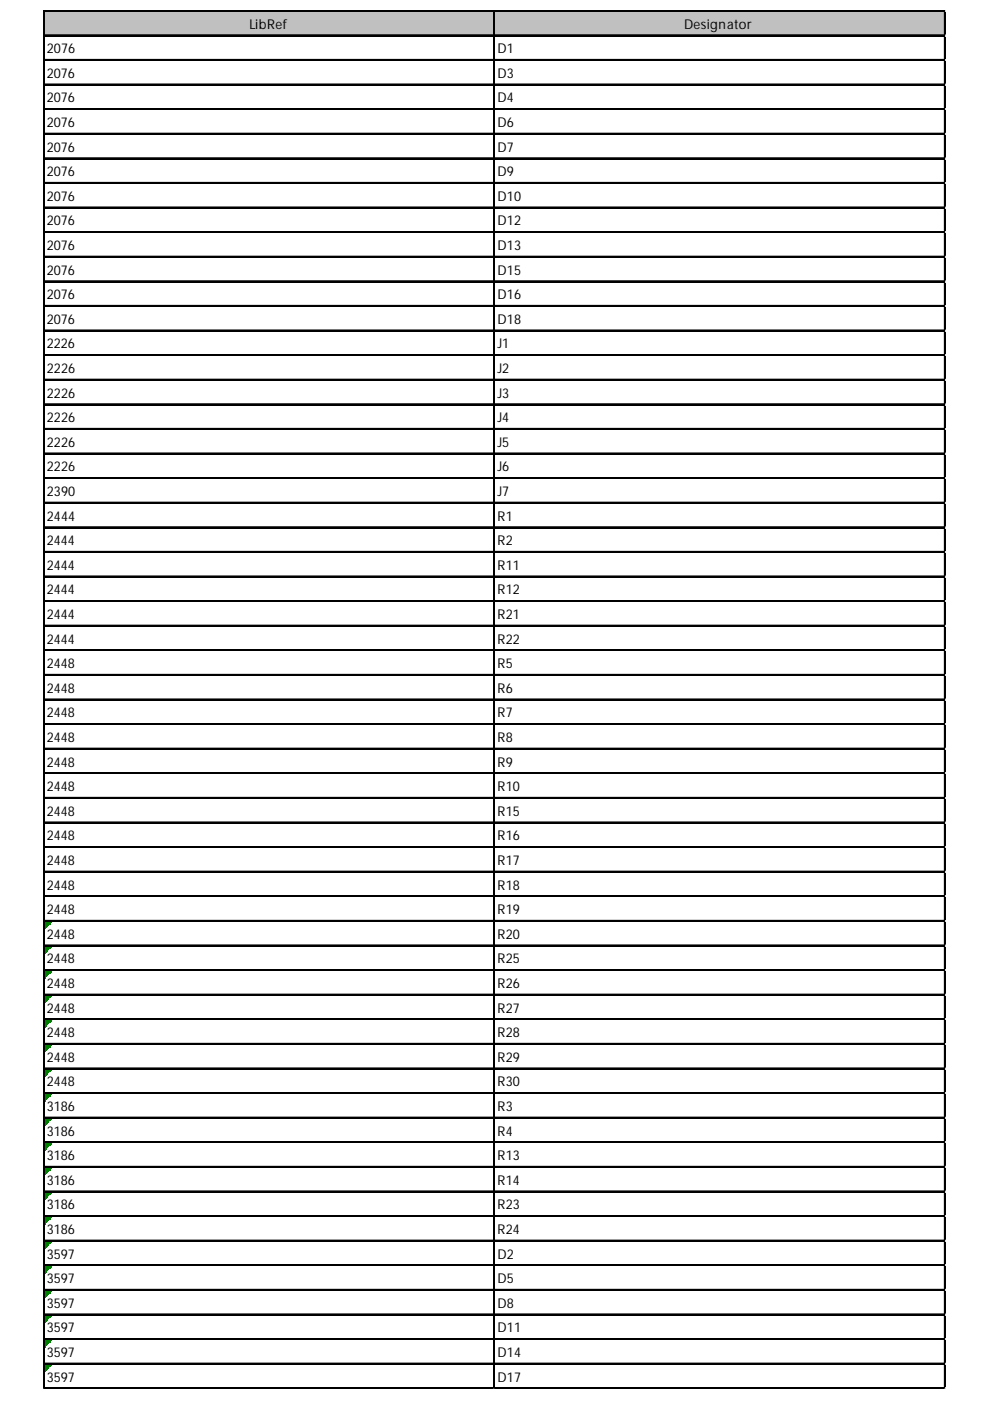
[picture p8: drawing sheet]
<svg xmlns="http://www.w3.org/2000/svg" width="210mm" height="297mm" viewBox="0 0 210 297" stroke-linecap="round" stroke-linejoin="round" font-family="sans-serif">
<defs><g id="words">
<g font-size="2.9">
<text x="9.9" y="11.3">2076</text>
<text x="52.9" y="6.1">LibRef</text>
<text x="105.5" y="11.3">D1</text>
<text x="145" y="6.1">Designator</text>
<text x="9.9" y="16.5">2076</text>
<text x="105.5" y="16.5">D3</text>
<text x="9.9" y="21.7">2076</text>
<text x="105.5" y="21.7">D4</text>
<text x="9.9" y="26.9">2076</text>
<text x="105.5" y="26.9">D6</text>
<text x="9.9" y="32.1">2076</text>
<text x="105.5" y="32.1">D7</text>
<text x="9.9" y="37.4">2076</text>
<text x="105.5" y="37.4">D9</text>
<text x="9.9" y="42.6">2076</text>
<text x="9.9" y="47.8">2076</text>
<text x="105.5" y="42.6">D10</text>
<text x="105.5" y="47.8">D12</text>
<text x="9.9" y="53">2076</text>
<text x="105.5" y="53">D13</text>
<text x="9.9" y="58.2">2076</text>
<text x="105.5" y="58.2">D15</text>
<text x="9.9" y="63.4">2076</text>
<text x="105.5" y="63.4">D16</text>
<text x="9.9" y="68.7">2076</text>
<text x="105.5" y="68.7">D18</text>
<text x="9.9" y="73.9">2226</text>
<text x="105.5" y="73.9">J1</text>
<text x="9.9" y="79.1">2226</text>
<text x="105.5" y="79.1">J2</text>
<text x="9.9" y="84.3">2226</text>
<text x="9.9" y="89.5">2226</text>
<text x="105.5" y="84.3">J3</text>
<text x="105.5" y="89.5">J4</text>
<text x="9.9" y="94.7">2226</text>
<text x="105.5" y="94.7">J5</text>
<text x="9.9" y="99.9">2226</text>
<text x="105.5" y="99.9">J6</text>
<text x="9.9" y="105.2">2390</text>
<text x="105.5" y="105.2">J7</text>
<text x="9.9" y="110.4">2444</text>
<text x="105.5" y="110.4">R1</text>
<text x="9.9" y="115.6">2444</text>
<text x="105.5" y="115.6">R2</text>
<text x="9.9" y="120.8">2444</text>
<text x="105.5" y="120.8">R11</text>
<text x="9.9" y="126">2444</text>
<text x="9.9" y="131.2">2444</text>
<text x="105.5" y="126">R12</text>
<text x="105.5" y="131.2">R21</text>
<text x="9.9" y="136.4">2444</text>
<text x="105.5" y="136.4">R22</text>
<text x="9.9" y="141.7">2448</text>
<text x="105.5" y="141.7">R5</text>
<text x="9.9" y="146.9">2448</text>
<text x="105.5" y="146.9">R6</text>
<text x="9.9" y="152.1">2448</text>
<text x="105.5" y="152.1">R7</text>
<text x="9.9" y="157.3">2448</text>
<text x="105.5" y="157.3">R8</text>
<text x="9.9" y="162.5">2448</text>
<text x="9.9" y="167.7">2448</text>
<text x="105.5" y="162.5">R9</text>
<text x="105.5" y="167.7">R10</text>
<text x="9.9" y="173">2448</text>
<text x="105.5" y="173">R15</text>
<text x="9.9" y="178.2">2448</text>
<text x="105.5" y="178.2">R16</text>
<text x="9.9" y="183.4">2448</text>
<text x="105.5" y="183.4">R17</text>
<text x="9.9" y="188.6">2448</text>
<text x="105.5" y="188.6">R18</text>
<text x="9.9" y="193.8">2448</text>
<text x="105.5" y="193.8">R19</text>
<text x="9.9" y="199">2448</text>
<text x="105.5" y="199">R20</text>
<text x="9.9" y="204.2">2448</text>
<text x="9.9" y="209.5">2448</text>
<text x="105.5" y="204.2">R25</text>
<text x="105.5" y="209.5">R26</text>
<text x="9.9" y="214.7">2448</text>
<text x="105.5" y="214.7">R27</text>
<text x="9.9" y="219.9">2448</text>
<text x="105.5" y="219.9">R28</text>
<text x="9.9" y="225.1">2448</text>
<text x="105.5" y="225.1">R29</text>
<text x="9.9" y="230.3">2448</text>
<text x="105.5" y="230.3">R30</text>
<text x="9.9" y="235.5">3186</text>
<text x="105.5" y="235.5">R3</text>
<text x="9.9" y="240.8">3186</text>
<text x="9.9" y="246">3186</text>
<text x="105.5" y="240.8">R4</text>
<text x="105.5" y="246">R13</text>
<text x="9.9" y="251.2">3186</text>
<text x="105.5" y="251.2">R14</text>
<text x="9.9" y="256.4">3186</text>
<text x="105.5" y="256.4">R23</text>
<text x="9.9" y="261.6">3186</text>
<text x="105.5" y="261.6">R24</text>
<text x="9.9" y="266.8">3597</text>
<text x="105.5" y="266.8">D2</text>
<text x="9.9" y="272">3597</text>
<text x="105.5" y="272">D5</text>
<text x="9.9" y="277.3">3597</text>
<text x="105.5" y="277.3">D8</text>
<text x="9.9" y="282.5">3597</text>
<text x="9.9" y="287.7">3597</text>
<text x="105.5" y="282.5">D11</text>
<text x="105.5" y="287.7">D14</text>
<text x="9.9" y="292.9">3597</text>
<text x="105.5" y="292.9">D17</text>
</g>
</g></defs>
<path d="M9.3 2.4h191.2v5.3h-191.2z" fill="#c0c0c0"/>
<path d="M9.4 195.4h1.5" fill="none" stroke="#008000" stroke-width=".26"/>
<path d="M9.4 195.4h1.5v.3h-1.5z" fill="#008000"/>
<path d="M9.4 195.7h1.3" fill="none" stroke="#008000" stroke-width=".26"/>
<path d="M9.4 195.7h1.3v.2h-1.3z" fill="#008000"/>
<path d="M9.4 195.9h1" fill="none" stroke="#008000" stroke-width=".26"/>
<path d="M9.4 195.9h1v.3h-1z" fill="#008000"/>
<path d="M9.4 196.2h.8" fill="none" stroke="#008000" stroke-width=".26"/>
<path d="M9.4 196.2h.8v.3h-.8z" fill="#008000"/>
<path d="M9.4 196.5h.5" fill="none" stroke="#008000" stroke-width=".26"/>
<path d="M9.4 196.5h.5v.2h-.5z" fill="#008000"/>
<path d="M9.4 196.7h.2" fill="none" stroke="#008000" stroke-width=".26"/>
<path d="M9.4 196.7h.2v.3h-.2z" fill="#008000"/>
<path d="M9.4 200.6h1.5" fill="none" stroke="#008000" stroke-width=".26"/>
<path d="M9.4 200.6h1.5v.3h-1.5z" fill="#008000"/>
<path d="M9.4 200.9h1.3" fill="none" stroke="#008000" stroke-width=".26"/>
<path d="M9.4 200.9h1.3v.3h-1.3z" fill="#008000"/>
<path d="M9.4 201.2h1" fill="none" stroke="#008000" stroke-width=".26"/>
<path d="M9.4 201.2h1v.2h-1z" fill="#008000"/>
<path d="M9.4 201.4h.8" fill="none" stroke="#008000" stroke-width=".26"/>
<path d="M9.4 201.4h.8v.3h-.8z" fill="#008000"/>
<path d="M9.4 201.7h.5" fill="none" stroke="#008000" stroke-width=".26"/>
<path d="M9.4 201.7h.5v.2h-.5z" fill="#008000"/>
<path d="M9.4 201.9h.2" fill="none" stroke="#008000" stroke-width=".26"/>
<path d="M9.4 201.9h.2v.3h-.2z" fill="#008000"/>
<path d="M9.4 205.8h1.5" fill="none" stroke="#008000" stroke-width=".26"/>
<path d="M9.4 205.8h1.5v.3h-1.5z" fill="#008000"/>
<path d="M9.4 206.1h1.3" fill="none" stroke="#008000" stroke-width=".26"/>
<path d="M9.4 206.1h1.3v.3h-1.3z" fill="#008000"/>
<path d="M9.4 206.4h1" fill="none" stroke="#008000" stroke-width=".26"/>
<path d="M9.4 206.4h1v.2h-1z" fill="#008000"/>
<path d="M9.4 206.6h.8" fill="none" stroke="#008000" stroke-width=".26"/>
<path d="M9.4 206.6h.8v.3h-.8z" fill="#008000"/>
<path d="M9.4 206.9h.5" fill="none" stroke="#008000" stroke-width=".26"/>
<path d="M9.4 206.9h.5v.3h-.5z" fill="#008000"/>
<path d="M9.4 207.2h.2" fill="none" stroke="#008000" stroke-width=".26"/>
<path d="M9.4 207.2h.2v.2h-.2z" fill="#008000"/>
<path d="M9.4 211.1h1.5" fill="none" stroke="#008000" stroke-width=".26"/>
<path d="M9.4 211.1h1.5v.2h-1.5z" fill="#008000"/>
<path d="M9.4 211.3h1.3" fill="none" stroke="#008000" stroke-width=".26"/>
<path d="M9.4 211.3h1.3v.3h-1.3z" fill="#008000"/>
<path d="M9.4 211.6h1" fill="none" stroke="#008000" stroke-width=".26"/>
<path d="M9.4 211.6h1v.2h-1z" fill="#008000"/>
<path d="M9.4 211.8h.8" fill="none" stroke="#008000" stroke-width=".26"/>
<path d="M9.4 211.8h.8v.3h-.8z" fill="#008000"/>
<path d="M9.4 212.1h.5" fill="none" stroke="#008000" stroke-width=".26"/>
<path d="M9.4 212.1h.5v.3h-.5z" fill="#008000"/>
<path d="M9.4 212.4h.2" fill="none" stroke="#008000" stroke-width=".26"/>
<path d="M9.4 212.4h.2v.2h-.2z" fill="#008000"/>
<path d="M9.4 216.3h1.5" fill="none" stroke="#008000" stroke-width=".26"/>
<path d="M9.4 216.3h1.5v.2h-1.5z" fill="#008000"/>
<path d="M9.4 216.5h1.3" fill="none" stroke="#008000" stroke-width=".26"/>
<path d="M9.4 216.5h1.3v.3h-1.3z" fill="#008000"/>
<path d="M9.4 216.8h1" fill="none" stroke="#008000" stroke-width=".26"/>
<path d="M9.4 216.8h1v.3h-1z" fill="#008000"/>
<path d="M9.4 217.1h.8" fill="none" stroke="#008000" stroke-width=".26"/>
<path d="M9.4 217.1h.8v.2h-.8z" fill="#008000"/>
<path d="M9.4 217.3h.5" fill="none" stroke="#008000" stroke-width=".26"/>
<path d="M9.4 217.3h.5v.3h-.5z" fill="#008000"/>
<path d="M9.4 217.6h.2" fill="none" stroke="#008000" stroke-width=".26"/>
<path d="M9.4 217.6h.2v.2h-.2z" fill="#008000"/>
<path d="M9.4 221.5h1.5" fill="none" stroke="#008000" stroke-width=".26"/>
<path d="M9.4 221.5h1.5v.3h-1.5z" fill="#008000"/>
<path d="M9.4 221.8h1.3" fill="none" stroke="#008000" stroke-width=".26"/>
<path d="M9.4 221.8h1.3v.2h-1.3z" fill="#008000"/>
<path d="M9.4 222h1" fill="none" stroke="#008000" stroke-width=".26"/>
<path d="M9.4 222h1v.3h-1z" fill="#008000"/>
<path d="M9.4 222.3h.8" fill="none" stroke="#008000" stroke-width=".26"/>
<path d="M9.4 222.3h.8v.2h-.8z" fill="#008000"/>
<path d="M9.4 222.5h.5" fill="none" stroke="#008000" stroke-width=".26"/>
<path d="M9.4 222.5h.5v.3h-.5z" fill="#008000"/>
<path d="M9.4 222.8h.2" fill="none" stroke="#008000" stroke-width=".26"/>
<path d="M9.4 222.8h.2v.3h-.2z" fill="#008000"/>
<path d="M9.4 226.7h1.5" fill="none" stroke="#008000" stroke-width=".26"/>
<path d="M9.4 226.7h1.5v.3h-1.5z" fill="#008000"/>
<path d="M9.4 227h1.3" fill="none" stroke="#008000" stroke-width=".26"/>
<path d="M9.4 227h1.3v.2h-1.3z" fill="#008000"/>
<path d="M9.4 227.2h1" fill="none" stroke="#008000" stroke-width=".26"/>
<path d="M9.4 227.2h1v.3h-1z" fill="#008000"/>
<path d="M9.4 227.5h.8" fill="none" stroke="#008000" stroke-width=".26"/>
<path d="M9.4 227.5h.8v.3h-.8z" fill="#008000"/>
<path d="M9.4 227.8h.5" fill="none" stroke="#008000" stroke-width=".26"/>
<path d="M9.4 227.8h.5v.2h-.5z" fill="#008000"/>
<path d="M9.4 228h.2" fill="none" stroke="#008000" stroke-width=".26"/>
<path d="M9.4 228h.2v.3h-.2z" fill="#008000"/>
<path d="M9.4 231.9h1.5" fill="none" stroke="#008000" stroke-width=".26"/>
<path d="M9.4 231.9h1.5v.3h-1.5z" fill="#008000"/>
<path d="M9.4 232.2h1.3" fill="none" stroke="#008000" stroke-width=".26"/>
<path d="M9.4 232.2h1.3v.2h-1.3z" fill="#008000"/>
<path d="M9.4 232.4h1" fill="none" stroke="#008000" stroke-width=".26"/>
<path d="M9.4 232.4h1v.3h-1z" fill="#008000"/>
<path d="M9.4 232.7h.8" fill="none" stroke="#008000" stroke-width=".26"/>
<path d="M9.4 232.7h.8v.3h-.8z" fill="#008000"/>
<path d="M9.4 233h.5" fill="none" stroke="#008000" stroke-width=".26"/>
<path d="M9.4 233h.5v.2h-.5z" fill="#008000"/>
<path d="M9.4 233.2h.2" fill="none" stroke="#008000" stroke-width=".26"/>
<path d="M9.4 233.2h.2v.3h-.2z" fill="#008000"/>
<path d="M9.4 237.1h1.5" fill="none" stroke="#008000" stroke-width=".26"/>
<path d="M9.4 237.1h1.5v.3h-1.5z" fill="#008000"/>
<path d="M9.4 237.4h1.3" fill="none" stroke="#008000" stroke-width=".26"/>
<path d="M9.4 237.4h1.3v.3h-1.3z" fill="#008000"/>
<path d="M9.4 237.7h1" fill="none" stroke="#008000" stroke-width=".26"/>
<path d="M9.4 237.7h1v.2h-1z" fill="#008000"/>
<path d="M9.4 237.9h.8" fill="none" stroke="#008000" stroke-width=".26"/>
<path d="M9.4 237.9h.8v.3h-.8z" fill="#008000"/>
<path d="M9.4 238.2h.5" fill="none" stroke="#008000" stroke-width=".26"/>
<path d="M9.4 238.2h.5v.2h-.5z" fill="#008000"/>
<path d="M9.4 238.4h.2" fill="none" stroke="#008000" stroke-width=".26"/>
<path d="M9.4 238.4h.2v.3h-.2z" fill="#008000"/>
<path d="M9.4 242.4h1.5" fill="none" stroke="#008000" stroke-width=".26"/>
<path d="M9.4 242.4h1.5v.2h-1.5z" fill="#008000"/>
<path d="M9.4 242.6h1.3" fill="none" stroke="#008000" stroke-width=".26"/>
<path d="M9.4 242.6h1.3v.3h-1.3z" fill="#008000"/>
<path d="M9.4 242.9h1" fill="none" stroke="#008000" stroke-width=".26"/>
<path d="M9.4 242.9h1v.2h-1z" fill="#008000"/>
<path d="M9.4 243.1h.8" fill="none" stroke="#008000" stroke-width=".26"/>
<path d="M9.4 243.1h.8v.3h-.8z" fill="#008000"/>
<path d="M9.4 243.4h.5" fill="none" stroke="#008000" stroke-width=".26"/>
<path d="M9.4 243.4h.5v.3h-.5z" fill="#008000"/>
<path d="M9.4 243.7h.2" fill="none" stroke="#008000" stroke-width=".26"/>
<path d="M9.4 243.7h.2v.2h-.2z" fill="#008000"/>
<path d="M9.4 247.6h1.5" fill="none" stroke="#008000" stroke-width=".26"/>
<path d="M9.4 247.6h1.5v.2h-1.5z" fill="#008000"/>
<path d="M9.4 247.8h1.3" fill="none" stroke="#008000" stroke-width=".26"/>
<path d="M9.4 247.8h1.3v.3h-1.3z" fill="#008000"/>
<path d="M9.4 248.1h1" fill="none" stroke="#008000" stroke-width=".26"/>
<path d="M9.4 248.1h1v.3h-1z" fill="#008000"/>
<path d="M9.4 248.4h.8" fill="none" stroke="#008000" stroke-width=".26"/>
<path d="M9.4 248.4h.8v.2h-.8z" fill="#008000"/>
<path d="M9.4 248.6h.5" fill="none" stroke="#008000" stroke-width=".26"/>
<path d="M9.4 248.6h.5v.3h-.5z" fill="#008000"/>
<path d="M9.4 248.9h.2" fill="none" stroke="#008000" stroke-width=".26"/>
<path d="M9.4 248.9h.2v.2h-.2z" fill="#008000"/>
<path d="M9.4 252.8h1.5" fill="none" stroke="#008000" stroke-width=".26"/>
<path d="M9.4 252.8h1.5v.2h-1.5z" fill="#008000"/>
<path d="M9.4 253h1.3" fill="none" stroke="#008000" stroke-width=".26"/>
<path d="M9.4 253h1.3v.3h-1.3z" fill="#008000"/>
<path d="M9.4 253.3h1" fill="none" stroke="#008000" stroke-width=".26"/>
<path d="M9.4 253.3h1v.3h-1z" fill="#008000"/>
<path d="M9.4 253.6h.8" fill="none" stroke="#008000" stroke-width=".26"/>
<path d="M9.4 253.6h.8v.2h-.8z" fill="#008000"/>
<path d="M9.4 253.8h.5" fill="none" stroke="#008000" stroke-width=".26"/>
<path d="M9.4 253.8h.5v.3h-.5z" fill="#008000"/>
<path d="M9.4 254.1h.2" fill="none" stroke="#008000" stroke-width=".26"/>
<path d="M9.4 254.1h.2v.3h-.2z" fill="#008000"/>
<path d="M9.4 258h1.5" fill="none" stroke="#008000" stroke-width=".26"/>
<path d="M9.4 258h1.5v.3h-1.5z" fill="#008000"/>
<path d="M9.4 258.3h1.3" fill="none" stroke="#008000" stroke-width=".26"/>
<path d="M9.4 258.3h1.3v.2h-1.3z" fill="#008000"/>
<path d="M9.4 258.5h1" fill="none" stroke="#008000" stroke-width=".26"/>
<path d="M9.4 258.5h1v.3h-1z" fill="#008000"/>
<path d="M9.4 258.8h.8" fill="none" stroke="#008000" stroke-width=".26"/>
<path d="M9.4 258.8h.8v.2h-.8z" fill="#008000"/>
<path d="M9.4 259h.5" fill="none" stroke="#008000" stroke-width=".26"/>
<path d="M9.4 259h.5v.3h-.5z" fill="#008000"/>
<path d="M9.4 259.3h.2" fill="none" stroke="#008000" stroke-width=".26"/>
<path d="M9.4 259.3h.2v.3h-.2z" fill="#008000"/>
<path d="M9.4 263.2h1.5" fill="none" stroke="#008000" stroke-width=".26"/>
<path d="M9.4 263.2h1.5v.3h-1.5z" fill="#008000"/>
<path d="M9.4 263.5h1.3" fill="none" stroke="#008000" stroke-width=".26"/>
<path d="M9.4 263.5h1.3v.2h-1.3z" fill="#008000"/>
<path d="M9.4 263.7h1" fill="none" stroke="#008000" stroke-width=".26"/>
<path d="M9.4 263.7h1v.3h-1z" fill="#008000"/>
<path d="M9.4 264h.8" fill="none" stroke="#008000" stroke-width=".26"/>
<path d="M9.4 264h.8v.3h-.8z" fill="#008000"/>
<path d="M9.4 264.3h.5" fill="none" stroke="#008000" stroke-width=".26"/>
<path d="M9.4 264.3h.5v.2h-.5z" fill="#008000"/>
<path d="M9.4 264.5h.2" fill="none" stroke="#008000" stroke-width=".26"/>
<path d="M9.4 264.5h.2v.3h-.2z" fill="#008000"/>
<path d="M9.4 268.4h1.5" fill="none" stroke="#008000" stroke-width=".26"/>
<path d="M9.4 268.4h1.5v.3h-1.5z" fill="#008000"/>
<path d="M9.4 268.7h1.3" fill="none" stroke="#008000" stroke-width=".26"/>
<path d="M9.4 268.7h1.3v.3h-1.3z" fill="#008000"/>
<path d="M9.4 269h1" fill="none" stroke="#008000" stroke-width=".26"/>
<path d="M9.4 269h1v.2h-1z" fill="#008000"/>
<path d="M9.4 269.2h.8" fill="none" stroke="#008000" stroke-width=".26"/>
<path d="M9.4 269.2h.8v.3h-.8z" fill="#008000"/>
<path d="M9.4 269.5h.5" fill="none" stroke="#008000" stroke-width=".26"/>
<path d="M9.4 269.5h.5v.2h-.5z" fill="#008000"/>
<path d="M9.4 269.7h.2" fill="none" stroke="#008000" stroke-width=".26"/>
<path d="M9.4 269.7h.2v.3h-.2z" fill="#008000"/>
<path d="M9.4 273.6h1.5" fill="none" stroke="#008000" stroke-width=".26"/>
<path d="M9.4 273.6h1.5v.3h-1.5z" fill="#008000"/>
<path d="M9.4 273.9h1.3" fill="none" stroke="#008000" stroke-width=".26"/>
<path d="M9.4 273.9h1.3v.3h-1.3z" fill="#008000"/>
<path d="M9.4 274.2h1" fill="none" stroke="#008000" stroke-width=".26"/>
<path d="M9.4 274.2h1v.2h-1z" fill="#008000"/>
<path d="M9.4 274.4h.8" fill="none" stroke="#008000" stroke-width=".26"/>
<path d="M9.4 274.4h.8v.3h-.8z" fill="#008000"/>
<path d="M9.4 274.7h.5" fill="none" stroke="#008000" stroke-width=".26"/>
<path d="M9.4 274.7h.5v.3h-.5z" fill="#008000"/>
<path d="M9.4 275h.2" fill="none" stroke="#008000" stroke-width=".26"/>
<path d="M9.4 275h.2v.2h-.2z" fill="#008000"/>
<path d="M9.4 278.9h1.5" fill="none" stroke="#008000" stroke-width=".26"/>
<path d="M9.4 278.9h1.5v.2h-1.5z" fill="#008000"/>
<path d="M9.4 279.1h1.3" fill="none" stroke="#008000" stroke-width=".26"/>
<path d="M9.4 279.1h1.3v.3h-1.3z" fill="#008000"/>
<path d="M9.4 279.4h1" fill="none" stroke="#008000" stroke-width=".26"/>
<path d="M9.4 279.4h1v.2h-1z" fill="#008000"/>
<path d="M9.4 279.6h.8" fill="none" stroke="#008000" stroke-width=".26"/>
<path d="M9.4 279.6h.8v.3h-.8z" fill="#008000"/>
<path d="M9.4 279.9h.5" fill="none" stroke="#008000" stroke-width=".26"/>
<path d="M9.4 279.9h.5v.3h-.5z" fill="#008000"/>
<path d="M9.4 280.2h.2" fill="none" stroke="#008000" stroke-width=".26"/>
<path d="M9.4 280.2h.2v.2h-.2z" fill="#008000"/>
<path d="M9.4 284.1h1.5" fill="none" stroke="#008000" stroke-width=".26"/>
<path d="M9.4 284.1h1.5v.2h-1.5z" fill="#008000"/>
<path d="M9.4 284.3h1.3" fill="none" stroke="#008000" stroke-width=".26"/>
<path d="M9.4 284.3h1.3v.3h-1.3z" fill="#008000"/>
<path d="M9.4 284.6h1" fill="none" stroke="#008000" stroke-width=".26"/>
<path d="M9.4 284.6h1v.3h-1z" fill="#008000"/>
<path d="M9.4 284.9h.8" fill="none" stroke="#008000" stroke-width=".26"/>
<path d="M9.4 284.9h.8v.2h-.8z" fill="#008000"/>
<path d="M9.4 285.1h.5" fill="none" stroke="#008000" stroke-width=".26"/>
<path d="M9.4 285.1h.5v.3h-.5z" fill="#008000"/>
<path d="M9.4 285.4h.2" fill="none" stroke="#008000" stroke-width=".26"/>
<path d="M9.4 285.4h.2v.2h-.2z" fill="#008000"/>
<path d="M9.4 289.3h1.5" fill="none" stroke="#008000" stroke-width=".26"/>
<path d="M9.4 289.3h1.5v.3h-1.5z" fill="#008000"/>
<path d="M9.4 289.6h1.3" fill="none" stroke="#008000" stroke-width=".26"/>
<path d="M9.4 289.6h1.3v.2h-1.3z" fill="#008000"/>
<path d="M9.4 289.8h1" fill="none" stroke="#008000" stroke-width=".26"/>
<path d="M9.4 289.8h1v.3h-1z" fill="#008000"/>
<path d="M9.4 290.1h.8" fill="none" stroke="#008000" stroke-width=".26"/>
<path d="M9.4 290.1h.8v.2h-.8z" fill="#008000"/>
<path d="M9.4 290.3h.5" fill="none" stroke="#008000" stroke-width=".26"/>
<path d="M9.4 290.3h.5v.3h-.5z" fill="#008000"/>
<path d="M9.4 290.6h.2" fill="none" stroke="#008000" stroke-width=".26"/>
<path d="M9.4 290.6h.2v.3h-.2z" fill="#008000"/>
<g fill="none" stroke="#000" stroke-width=".26">
<path d="M9.1 2.2v292.2M9.3 2.2v292.2M9.4 2.2h191.1M9.4 2.3h191.1M9.4 7.4h191.1M9.4 7.5h191.1M9.4 12.6h191.1M9.4 12.7h191.1M9.4 17.8h191.1M9.4 18h191.1M104.7 2.4v292M104.8 2.4v292"/>
<path d="M200.2 2.4v292M200.4 2.4v292M9.4 23.1h191.1M9.4 23.2h191.1M9.4 28.3h191.1M9.4 28.4h191.1M9.4 33.5h191.1M9.4 33.6h191.1M9.4 38.7h191.1M9.4 38.8h191.1M9.4 43.9h191.1M9.4 44h191.1"/>
<path d="M9.4 49.1h191.1M9.4 49.3h191.1M9.4 54.3h191.1M9.4 54.5h191.1M9.4 59.6h191.1M9.4 59.7h191.1M9.4 64.8h191.1M9.4 64.9h191.1M9.4 70h191.1M9.4 70.1h191.1M9.4 75.2h191.1M9.4 75.3h191.1"/>
<path d="M9.4 80.4h191.1M9.4 80.5h191.1M9.4 85.6h191.1M9.4 85.8h191.1M9.4 90.8h191.1M9.4 91h191.1M9.4 96.1h191.1M9.4 96.2h191.1M9.4 101.3h191.1M9.4 101.4h191.1M9.4 106.5h191.1M9.4 106.6h191.1"/>
<path d="M9.4 111.7h191.1M9.4 111.8h191.1M9.4 116.9h191.1M9.4 117.1h191.1M9.4 122.1h191.1M9.4 122.3h191.1M9.4 127.4h191.1M9.4 127.5h191.1M9.4 132.6h191.1M9.4 132.7h191.1M9.4 137.8h191.1M9.4 137.9h191.1"/>
<path d="M9.4 143h191.1M9.4 143.1h191.1M9.4 148.2h191.1M9.4 148.3h191.1M9.4 153.4h191.1M9.4 153.6h191.1M9.4 158.6h191.1M9.4 158.8h191.1M9.4 163.9h191.1M9.4 164h191.1M9.4 169.1h191.1M9.4 169.2h191.1"/>
<path d="M9.4 174.3h191.1M9.4 174.4h191.1M9.4 179.5h191.1M9.4 179.6h191.1M9.4 184.7h191.1M9.4 184.9h191.1M9.4 189.9h191.1M9.4 190.1h191.1M9.4 195.2h191.1M9.4 195.3h191.1M9.4 200.4h191.1M9.4 200.5h191.1"/>
<path d="M9.4 205.6h191.1M9.4 205.7h191.1M9.4 210.8h191.1M9.4 210.9h191.1M9.4 216h191.1M9.4 216.1h191.1M9.4 221.2h191.1M9.4 221.4h191.1M9.4 226.4h191.1M9.4 226.6h191.1M9.4 231.7h191.1M9.4 231.8h191.1"/>
<path d="M9.4 236.9h191.1M9.4 237h191.1M9.4 242.1h191.1M9.4 242.2h191.1M9.4 247.3h191.1M9.4 247.4h191.1M9.4 252.5h191.1M9.4 252.7h191.1M9.4 257.7h191.1M9.4 257.9h191.1M9.4 263h191.1M9.4 263.1h191.1"/>
<path d="M9.4 268.2h191.1M9.4 268.3h191.1M9.4 273.4h191.1M9.4 273.5h191.1M9.4 278.6h191.1M9.4 278.7h191.1M9.4 283.8h191.1M9.4 283.9h191.1M9.4 289h191.1M9.4 289.2h191.1M9.4 294.2h191.1"/>
</g>
<path d="M9.4 294.3h191.1" fill="none" stroke="#000" stroke-width=".21"/>
<path d="M200.5 2.2h.1" fill="none" stroke="#d4d4d4" stroke-width=".26"/>
<path d="M200.5 2.2l.1 .2z" fill="#d4d4d4"/>
<path d="M200.5 7.4h.1" fill="none" stroke="#d4d4d4" stroke-width=".26"/>
<path d="M200.5 7.4l.1 .3z" fill="#d4d4d4"/>
<path d="M200.5 12.6h.1" fill="none" stroke="#d4d4d4" stroke-width=".26"/>
<path d="M200.5 12.6l.1 .3z" fill="#d4d4d4"/>
<path d="M200.5 17.8h.1" fill="none" stroke="#d4d4d4" stroke-width=".26"/>
<path d="M200.5 17.8l.1 .3z" fill="#d4d4d4"/>
<path d="M200.5 23.1h.1" fill="none" stroke="#d4d4d4" stroke-width=".26"/>
<path d="M200.5 23.1l.1 .2z" fill="#d4d4d4"/>
<path d="M200.5 28.3h.1" fill="none" stroke="#d4d4d4" stroke-width=".26"/>
<path d="M200.5 28.3l.1 .2z" fill="#d4d4d4"/>
<path d="M200.5 33.5h.1" fill="none" stroke="#d4d4d4" stroke-width=".26"/>
<path d="M200.5 33.5l.1 .2z" fill="#d4d4d4"/>
<path d="M200.5 38.7h.1" fill="none" stroke="#d4d4d4" stroke-width=".26"/>
<path d="M200.5 38.7l.1 .3z" fill="#d4d4d4"/>
<path d="M200.5 43.9h.1" fill="none" stroke="#d4d4d4" stroke-width=".26"/>
<path d="M200.5 43.9l.1 .3z" fill="#d4d4d4"/>
<path d="M200.5 49.1h.1" fill="none" stroke="#d4d4d4" stroke-width=".26"/>
<path d="M200.5 49.1l.1 .3z" fill="#d4d4d4"/>
<path d="M200.5 54.3h.1" fill="none" stroke="#d4d4d4" stroke-width=".26"/>
<path d="M200.5 54.3l.1 .3z" fill="#d4d4d4"/>
<path d="M200.5 59.6h.1" fill="none" stroke="#d4d4d4" stroke-width=".26"/>
<path d="M200.5 59.6l.1 .2z" fill="#d4d4d4"/>
<path d="M200.5 64.8h.1" fill="none" stroke="#d4d4d4" stroke-width=".26"/>
<path d="M200.5 64.8l.1 .2z" fill="#d4d4d4"/>
<path d="M200.5 70h.1" fill="none" stroke="#d4d4d4" stroke-width=".26"/>
<path d="M200.5 70l.1 .2z" fill="#d4d4d4"/>
<path d="M200.5 75.2h.1" fill="none" stroke="#d4d4d4" stroke-width=".26"/>
<path d="M200.5 75.2l.1 .3z" fill="#d4d4d4"/>
<path d="M200.5 80.4h.1" fill="none" stroke="#d4d4d4" stroke-width=".26"/>
<path d="M200.5 80.4l.1 .3z" fill="#d4d4d4"/>
<path d="M200.5 85.6h.1" fill="none" stroke="#d4d4d4" stroke-width=".26"/>
<path d="M200.5 85.6l.1 .3z" fill="#d4d4d4"/>
<path d="M200.5 90.8h.1" fill="none" stroke="#d4d4d4" stroke-width=".26"/>
<path d="M200.5 90.8l.1 .3z" fill="#d4d4d4"/>
<path d="M200.5 96.1h.1" fill="none" stroke="#d4d4d4" stroke-width=".26"/>
<path d="M200.5 96.1l.1 .2z" fill="#d4d4d4"/>
<path d="M200.5 101.3h.1" fill="none" stroke="#d4d4d4" stroke-width=".26"/>
<path d="M200.5 101.3l.1 .2z" fill="#d4d4d4"/>
<path d="M200.5 106.5h.1" fill="none" stroke="#d4d4d4" stroke-width=".26"/>
<path d="M200.5 106.5l.1 .3z" fill="#d4d4d4"/>
<path d="M200.5 111.7h.1" fill="none" stroke="#d4d4d4" stroke-width=".26"/>
<path d="M200.5 111.7l.1 .3z" fill="#d4d4d4"/>
<path d="M200.5 116.9h.1" fill="none" stroke="#d4d4d4" stroke-width=".26"/>
<path d="M200.5 116.9l.1 .3z" fill="#d4d4d4"/>
<path d="M200.5 122.1h.1" fill="none" stroke="#d4d4d4" stroke-width=".26"/>
<path d="M200.5 122.1l.1 .3z" fill="#d4d4d4"/>
<path d="M200.5 127.4h.1" fill="none" stroke="#d4d4d4" stroke-width=".26"/>
<path d="M200.5 127.4l.1 .2z" fill="#d4d4d4"/>
<path d="M200.5 132.6h.1" fill="none" stroke="#d4d4d4" stroke-width=".26"/>
<path d="M200.5 132.6l.1 .2z" fill="#d4d4d4"/>
<path d="M200.5 137.8h.1" fill="none" stroke="#d4d4d4" stroke-width=".26"/>
<path d="M200.5 137.8l.1 .2z" fill="#d4d4d4"/>
<path d="M200.5 143h.1" fill="none" stroke="#d4d4d4" stroke-width=".26"/>
<path d="M200.5 143l.1 .3z" fill="#d4d4d4"/>
<path d="M200.5 148.2h.1" fill="none" stroke="#d4d4d4" stroke-width=".26"/>
<path d="M200.5 148.2l.1 .3z" fill="#d4d4d4"/>
<path d="M200.5 153.4h.1" fill="none" stroke="#d4d4d4" stroke-width=".26"/>
<path d="M200.5 153.4l.1 .3z" fill="#d4d4d4"/>
<path d="M200.5 158.6h.1" fill="none" stroke="#d4d4d4" stroke-width=".26"/>
<path d="M200.5 158.6l.1 .3z" fill="#d4d4d4"/>
<path d="M200.5 163.9h.1" fill="none" stroke="#d4d4d4" stroke-width=".26"/>
<path d="M200.5 163.9l.1 .2z" fill="#d4d4d4"/>
<path d="M200.5 169.1h.1" fill="none" stroke="#d4d4d4" stroke-width=".26"/>
<path d="M200.5 169.1l.1 .2z" fill="#d4d4d4"/>
<path d="M200.5 174.3h.1" fill="none" stroke="#d4d4d4" stroke-width=".26"/>
<path d="M200.5 174.3l.1 .3z" fill="#d4d4d4"/>
<path d="M200.5 179.5h.1" fill="none" stroke="#d4d4d4" stroke-width=".26"/>
<path d="M200.5 179.5l.1 .3z" fill="#d4d4d4"/>
<path d="M200.5 184.7h.1" fill="none" stroke="#d4d4d4" stroke-width=".26"/>
<path d="M200.5 184.7l.1 .3z" fill="#d4d4d4"/>
<path d="M200.5 189.9h.1" fill="none" stroke="#d4d4d4" stroke-width=".26"/>
<path d="M200.5 189.9l.1 .3z" fill="#d4d4d4"/>
<path d="M200.5 195.2h.1" fill="none" stroke="#d4d4d4" stroke-width=".26"/>
<path d="M200.5 195.2l.1 .2z" fill="#d4d4d4"/>
<path d="M200.5 200.4h.1" fill="none" stroke="#d4d4d4" stroke-width=".26"/>
<path d="M200.5 200.4l.1 .2z" fill="#d4d4d4"/>
<path d="M200.5 205.6h.1" fill="none" stroke="#d4d4d4" stroke-width=".26"/>
<path d="M200.5 205.6l.1 .2z" fill="#d4d4d4"/>
<path d="M200.5 210.8h.1" fill="none" stroke="#d4d4d4" stroke-width=".26"/>
<path d="M200.5 210.8l.1 .3z" fill="#d4d4d4"/>
<path d="M200.5 216h.1" fill="none" stroke="#d4d4d4" stroke-width=".26"/>
<path d="M200.5 216l.1 .3z" fill="#d4d4d4"/>
<path d="M200.5 221.2h.1" fill="none" stroke="#d4d4d4" stroke-width=".26"/>
<path d="M200.5 221.2l.1 .3z" fill="#d4d4d4"/>
<path d="M200.5 226.4h.1" fill="none" stroke="#d4d4d4" stroke-width=".26"/>
<path d="M200.5 226.4l.1 .3z" fill="#d4d4d4"/>
<path d="M200.5 231.7h.1" fill="none" stroke="#d4d4d4" stroke-width=".26"/>
<path d="M200.5 231.7l.1 .2z" fill="#d4d4d4"/>
<path d="M200.5 236.9h.1" fill="none" stroke="#d4d4d4" stroke-width=".26"/>
<path d="M200.5 236.9l.1 .2z" fill="#d4d4d4"/>
<path d="M200.5 242.1h.1" fill="none" stroke="#d4d4d4" stroke-width=".26"/>
<path d="M200.5 242.1l.1 .3z" fill="#d4d4d4"/>
<path d="M200.5 247.3h.1" fill="none" stroke="#d4d4d4" stroke-width=".26"/>
<path d="M200.5 247.3l.1 .3z" fill="#d4d4d4"/>
<path d="M200.5 252.5h.1" fill="none" stroke="#d4d4d4" stroke-width=".26"/>
<path d="M200.5 252.5l.1 .3z" fill="#d4d4d4"/>
<path d="M200.5 257.7h.1" fill="none" stroke="#d4d4d4" stroke-width=".26"/>
<path d="M200.5 257.7l.1 .3z" fill="#d4d4d4"/>
<path d="M200.5 263h.1" fill="none" stroke="#d4d4d4" stroke-width=".26"/>
<path d="M200.5 263l.1 .2z" fill="#d4d4d4"/>
<path d="M200.5 268.2h.1" fill="none" stroke="#d4d4d4" stroke-width=".26"/>
<path d="M200.5 268.2l.1 .2z" fill="#d4d4d4"/>
<path d="M200.5 273.4h.1" fill="none" stroke="#d4d4d4" stroke-width=".26"/>
<path d="M200.5 273.4l.1 .2z" fill="#d4d4d4"/>
<path d="M200.5 278.6h.1" fill="none" stroke="#d4d4d4" stroke-width=".26"/>
<path d="M200.5 278.6l.1 .3z" fill="#d4d4d4"/>
<path d="M200.5 283.8h.1" fill="none" stroke="#d4d4d4" stroke-width=".26"/>
<path d="M200.5 283.8l.1 .3z" fill="#d4d4d4"/>
<path d="M200.5 289h.1" fill="none" stroke="#d4d4d4" stroke-width=".26"/>
<path d="M200.5 289l.1 .3z" fill="#d4d4d4"/>
<path d="M200.5 294.2h.1" fill="none" stroke="#d4d4d4" stroke-width=".26"/>
<path d="M200.5 294.2l.1 .2z" fill="#d4d4d4"/>
<use href="#words"/>
</svg>
